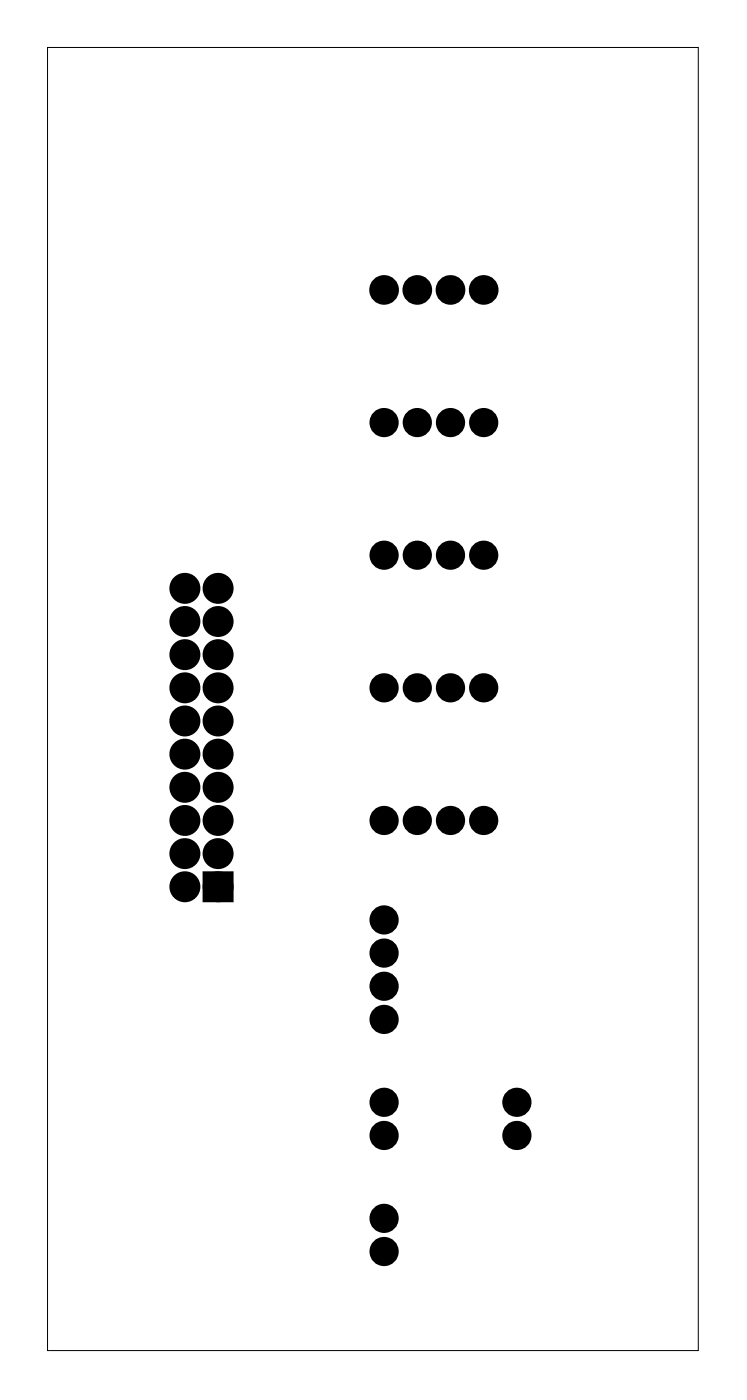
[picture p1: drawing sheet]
<svg xmlns="http://www.w3.org/2000/svg" width="57mm" height="107mm" viewBox="0 0 57 107" stroke-linecap="round" stroke-linejoin="round" font-family="sans-serif">
<path d="M3.6 3.6h49.8v99.9h-49.8z" fill="none" stroke="#000" stroke-width=".08"/>
<path d="M15.9 67.1h1.6v1.6h-1.6z" fill="#000"/>
<g fill="none" stroke="#000" stroke-width=".76" stroke-linecap="butt">
<path d="M15.9 67.1h1.6v1.6h-1.6z"/>
<circle cx="29.4" cy="22.2" r=".75"/>
<circle cx="29.4" cy="32.4" r=".74"/>
<circle cx="31.9" cy="22.2" r=".75"/>
<circle cx="31.9" cy="32.4" r=".74"/>
<circle cx="34.5" cy="22.2" r=".75"/>
<circle cx="34.5" cy="32.4" r=".74"/>
<circle cx="37" cy="22.2" r=".75"/>
<circle cx="37" cy="32.4" r=".74"/>
<circle cx="14.1" cy="57.8" r=".8"/>
<circle cx="14.1" cy="55.2" r=".8"/>
<circle cx="14.1" cy="52.7" r=".8"/>
<circle cx="14.1" cy="50.2" r=".8"/>
<circle cx="14.1" cy="45.1" r=".8"/>
<circle cx="14.1" cy="47.6" r=".8"/>
<circle cx="16.7" cy="57.8" r=".8"/>
<circle cx="16.7" cy="55.2" r=".8"/>
<circle cx="16.7" cy="52.7" r=".8"/>
<circle cx="16.7" cy="50.2" r=".8"/>
<circle cx="16.7" cy="45.1" r=".8"/>
<circle cx="16.7" cy="47.6" r=".8"/>
<circle cx="29.4" cy="52.7" r=".74"/>
<circle cx="29.4" cy="42.5" r=".74"/>
<circle cx="31.9" cy="52.7" r=".74"/>
<circle cx="31.9" cy="42.5" r=".74"/>
<circle cx="34.5" cy="52.7" r=".74"/>
<circle cx="34.5" cy="42.5" r=".74"/>
<circle cx="37" cy="52.7" r=".74"/>
<circle cx="37" cy="42.5" r=".74"/>
<circle cx="14.1" cy="62.9" r=".8"/>
<circle cx="14.1" cy="60.3" r=".8"/>
<circle cx="14.1" cy="67.9" r=".8"/>
<circle cx="14.1" cy="65.4" r=".8"/>
<circle cx="16.7" cy="62.9" r=".8"/>
<circle cx="16.7" cy="67.9" r=".8"/>
<circle cx="16.7" cy="65.4" r=".8"/>
<circle cx="16.7" cy="60.3" r=".8"/>
<circle cx="29.4" cy="62.9" r=".74"/>
<circle cx="29.4" cy="73" r=".74"/>
<circle cx="29.4" cy="70.5" r=".74"/>
<circle cx="29.4" cy="78.1" r=".74"/>
<circle cx="29.4" cy="75.6" r=".74"/>
<circle cx="31.9" cy="62.9" r=".74"/>
<circle cx="34.5" cy="62.9" r=".74"/>
<circle cx="37" cy="62.9" r=".74"/>
<circle cx="29.4" cy="95.9" r=".74"/>
<circle cx="29.4" cy="87" r=".74"/>
<circle cx="29.4" cy="84.4" r=".74"/>
<circle cx="29.4" cy="93.3" r=".74"/>
<circle cx="39.5" cy="87" r=".74"/>
<circle cx="39.5" cy="84.4" r=".74"/>
</g>
<g fill="#000">
<circle cx="29.4" cy="22.2" r=".75"/>
<circle cx="29.4" cy="32.4" r=".74"/>
<circle cx="31.9" cy="22.2" r=".75"/>
<circle cx="31.9" cy="32.4" r=".74"/>
<circle cx="34.5" cy="22.2" r=".75"/>
<circle cx="34.5" cy="32.4" r=".74"/>
<circle cx="37" cy="22.2" r=".75"/>
<circle cx="37" cy="32.4" r=".74"/>
<circle cx="14.1" cy="57.8" r=".8"/>
<circle cx="14.1" cy="52.7" r=".8"/>
<circle cx="14.1" cy="55.2" r=".8"/>
<circle cx="14.1" cy="50.2" r=".8"/>
<circle cx="14.1" cy="45.1" r=".8"/>
<circle cx="14.1" cy="47.6" r=".8"/>
<circle cx="16.7" cy="57.8" r=".8"/>
<circle cx="16.7" cy="55.2" r=".8"/>
<circle cx="16.7" cy="52.7" r=".8"/>
<circle cx="16.7" cy="50.2" r=".8"/>
<circle cx="16.7" cy="45.1" r=".8"/>
<circle cx="16.7" cy="47.6" r=".8"/>
<circle cx="29.4" cy="42.5" r=".74"/>
<circle cx="29.4" cy="52.7" r=".74"/>
<circle cx="31.9" cy="42.5" r=".74"/>
<circle cx="31.9" cy="52.7" r=".74"/>
<circle cx="34.5" cy="42.5" r=".74"/>
<circle cx="34.5" cy="52.7" r=".74"/>
<circle cx="37" cy="42.5" r=".74"/>
<circle cx="37" cy="52.7" r=".74"/>
<circle cx="14.1" cy="65.4" r=".8"/>
<circle cx="14.1" cy="62.9" r=".8"/>
<circle cx="14.1" cy="60.3" r=".8"/>
<circle cx="14.1" cy="67.9" r=".8"/>
<circle cx="16.7" cy="62.9" r=".8"/>
<circle cx="16.7" cy="65.4" r=".8"/>
<circle cx="16.7" cy="60.3" r=".8"/>
<circle cx="16.7" cy="67.9" r=".8"/>
<circle cx="29.4" cy="62.9" r=".74"/>
<circle cx="29.4" cy="73" r=".74"/>
<circle cx="29.4" cy="78.1" r=".74"/>
<circle cx="29.4" cy="75.6" r=".74"/>
<circle cx="29.4" cy="70.5" r=".74"/>
<circle cx="31.9" cy="62.9" r=".74"/>
<circle cx="34.5" cy="62.9" r=".74"/>
<circle cx="37" cy="62.9" r=".74"/>
<circle cx="29.4" cy="93.3" r=".74"/>
<circle cx="29.4" cy="95.9" r=".74"/>
<circle cx="29.4" cy="84.4" r=".74"/>
<circle cx="29.4" cy="87" r=".74"/>
<circle cx="39.5" cy="84.4" r=".74"/>
<circle cx="39.5" cy="87" r=".74"/>
</g>
</svg>
